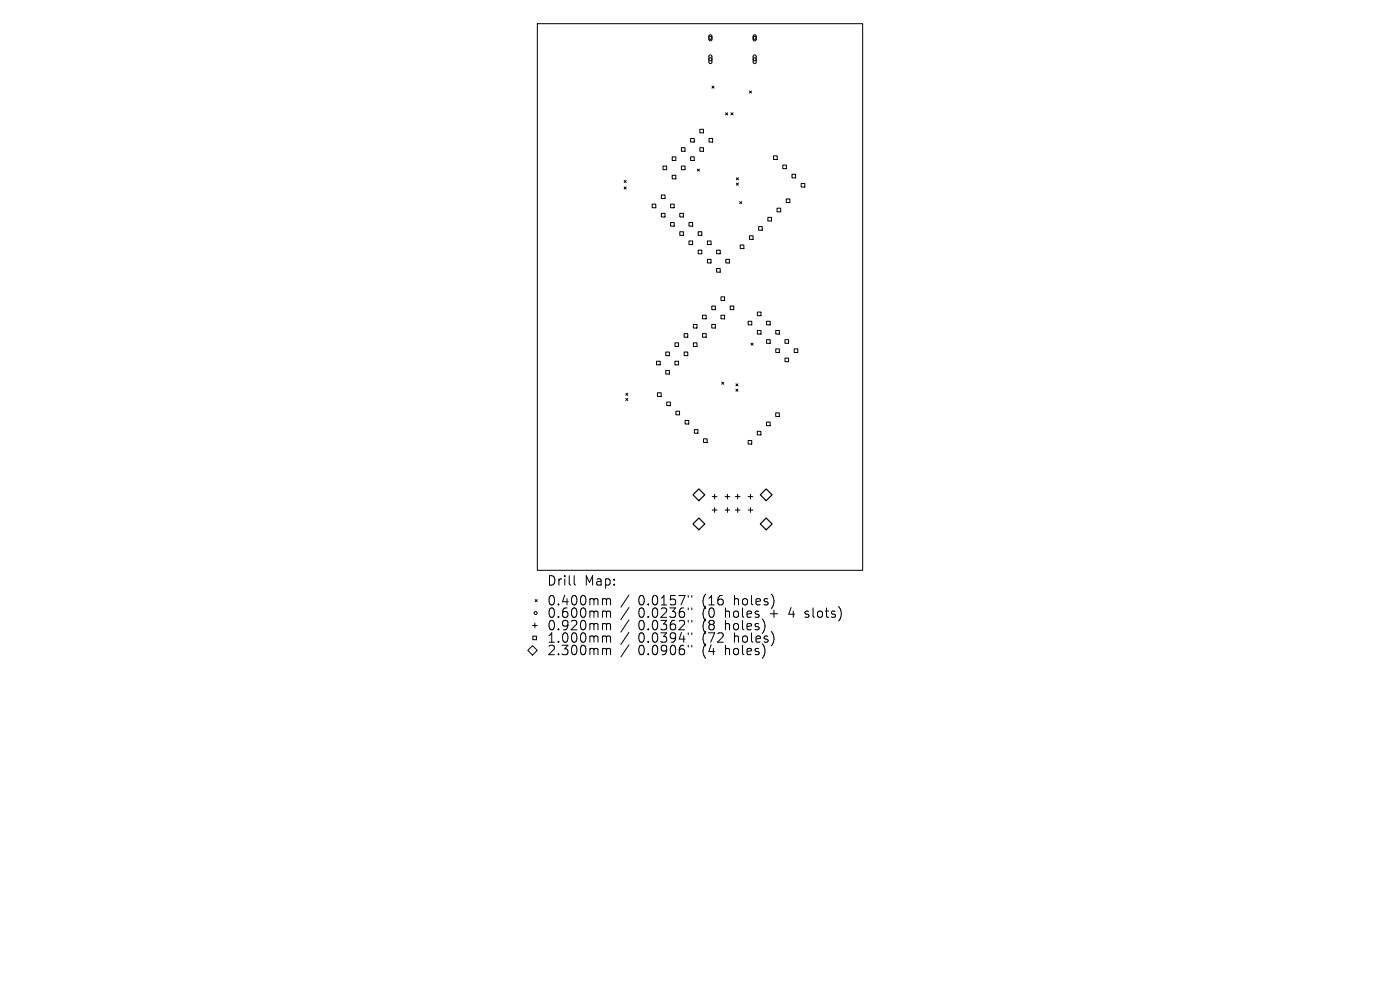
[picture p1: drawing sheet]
<svg xmlns="http://www.w3.org/2000/svg" width="297mm" height="210mm" viewBox="0 0 297 210" stroke-linecap="round" stroke-linejoin="round" font-family="sans-serif">
<defs><g id="words">
<g font-size="2.8">
<text x="116" y="124.5">Drill</text>
<text x="124" y="124.5">Map:</text>
<text x="116" y="128.7">0.400mm</text>
<text x="116" y="131.3">0.600mm</text>
<text x="135.4" y="128.7">0.0157&quot;</text>
<text x="135.4" y="131.3">0.0236&quot;</text>
<text x="149.1" y="128.7">(16</text>
<text x="149.1" y="131.3">(0</text>
<text x="154.1" y="131.3">holes</text>
<text x="156" y="128.7">holes)</text>
<text x="163.8" y="131.3">+</text>
<text x="168" y="131.3">4</text>
<text x="171.7" y="131.3">slots)</text>
<text x="116" y="134">0.920mm</text>
<text x="116" y="136.6">1.000mm</text>
<text x="135.4" y="134">0.0362&quot;</text>
<text x="135.4" y="136.6">0.0394&quot;</text>
<text x="149.1" y="134">(8</text>
<text x="149.1" y="136.6">(72</text>
<text x="154.1" y="134">holes)</text>
<text x="156" y="136.6">holes)</text>
<text x="116" y="139.3">2.300mm</text>
<text x="135.4" y="139.3">0.0906&quot;</text>
<text x="149.1" y="139.3">(4</text>
<text x="154.1" y="139.3">holes)</text>
</g>
</g></defs>
<g fill="none" stroke="#000" stroke-width=".21">
<path d="M114 5h69v116h-69zM150.5 7.5l.3-.1 .2 .2v.8l-.2 .3-.4-.3zM150.5 11.7h.3l.2 .2v1.3l-.2 .3-.4-.3zM151 18.3l.5 .4M151.5 18.3l-.5 .4M159 19.3l.4 .4M159.4 19.3l-.4 .4M159.9 7.5l.3-.1 .2 .2v.8l-.2 .3-.4-.3zM159.9 11.7h.3l.2 .2v1.3l-.2 .3-.4-.3zM132.4 38.3l.4 .4M132.4 39.7l.4 .4M132.8 38.3l-.4 .4"/>
<path d="M132.8 39.7l-.4 .4M140.7 35.2h.7v.8h-.7zM142.6 33.3h.8v.7h-.8zM142.6 37.2h.8v.7h-.8zM144.6 31.3h.7v.8h-.7zM144.6 35.2h.7v.8h-.7zM146.5 29.4h.8v.7h-.8zM146.5 33.3h.8v.7h-.8zM147.9 35.9l.5 .4M148.4 35.9l-.5 .4M148.5 27.4h.7v.8h-.7zM148.5 31.3h.7v.8h-.7z"/>
<path d="M150.4 29.4h.8v.7h-.8zM153.9 23.9l.5 .5M154.4 23.9l-.5 .5M155.1 23.9l.4 .5M155.5 23.9l-.4 .5M156.2 37.7l.5 .4M156.2 38.9l.5 .4M156.7 37.7l-.5 .4M156.7 38.9l-.5 .4M164.1 33.1h.8v.7h-.8zM166.1 35h.7v.8h-.7zM168 37h.8v.7h-.8z"/>
<path d="M170 38.9h.7v.8h-.7zM138.4 43.3h.7v.8h-.7zM140.3 41.4h.8v.7h-.8zM140.3 45.3h.8v.7h-.8zM142.3 43.3h.7v.8h-.7zM142.3 47.2h.7v.8h-.7zM144.2 45.3h.8v.7h-.8zM144.2 49.2h.8v.7h-.8zM146.2 47.2h.7v.8h-.7zM146.2 51.1h.7v.8h-.7zM148.1 49.2h.8v.7h-.8zM148.1 53.1h.8v.7h-.8z"/>
<path d="M150.1 51.1h.7v.8h-.7zM150.1 55h.7v.8h-.7zM152 53.1h.8v.7h-.8zM152 57h.8v.7h-.8zM154 55h.7v.8h-.7zM156.9 42.8l.4 .4M157 52h.8v.7h-.8zM157.3 42.8l-.4 .4M159 50h.8v.8h-.8zM160.9 48.1h.8v.7h-.8zM162.9 46.1h.8v.8h-.8zM164.8 44.2h.8v.7h-.8z"/>
<path d="M166.8 42.2h.8v.8h-.8zM139.3 76.6h.8v.8h-.8zM141.2 74.7h.8v.7h-.8zM141.2 78.6h.8v.7h-.8zM143.2 72.7h.8v.8h-.8zM143.2 76.6h.8v.8h-.8zM145.1 70.8h.8v.7h-.8zM145.1 74.7h.8v.7h-.8zM147.1 68.8h.8v.8h-.8zM147.1 72.7h.8v.8h-.8zM149 66.9h.8v.7h-.8zM149 70.8h.8v.7h-.8z"/>
<path d="M151 64.9h.8v.8h-.8zM151 68.8h.8v.8h-.8zM152.9 63h.8v.7h-.8zM152.9 66.9h.8v.7h-.8zM154.9 64.9h.8v.8h-.8zM158.7 68.1h.8v.8h-.8zM159.3 72.8l.5 .4M159.8 72.8l-.5 .4M160.7 66.2h.7v.8h-.7zM160.7 70.1h.7v.8h-.7zM162.6 68.1h.8v.8h-.8zM162.6 72.1h.8v.7h-.8z"/>
<path d="M164.6 70.1h.7v.8h-.7zM164.6 74h.7v.8h-.7zM166.5 72.1h.8v.7h-.8zM166.5 76h.8v.7h-.8zM168.5 74h.7v.8h-.7zM132.8 83.4l.4 .5M132.8 84.5l.4 .5M133.2 83.4l-.4 .5M133.2 84.5l-.4 .5M139.5 83.3h.8v.8h-.8zM141.4 85.3h.8v.7h-.8zM143.4 87.2h.8v.8h-.8z"/>
<path d="M145.3 89.2h.8v.7h-.8zM147.3 91.1h.8v.8h-.8zM149.3 93.1h.7v.8h-.7zM153.1 81.1l.4 .4M153.5 81.1l-.4 .4M156.1 81.4l.5 .5M156.1 82.6l.5 .4M156.6 81.4l-.5 .5M156.6 82.6l-.5 .4M158.7 93.4h.8v.8h-.8zM160.7 91.5h.7v.8h-.7zM162.6 89.5h.8v.8h-.8z"/>
<path d="M164.6 87.6h.7v.8h-.7zM151.1 105.3h1M151.1 108.2h1M151.6 104.8v1M151.6 107.7v1M153.8 105.3h1M153.8 108.2h1M154.3 104.8v1M154.3 107.7v1M156 105.3h1M156 108.2h1M156.5 104.8v1"/>
<path d="M156.5 107.7v1M158.7 105.3h1M158.7 108.2h1M159.2 104.8v1M159.2 107.7v1M112 138l1-1 1 1-1 1zM113 132.7h1M113 134.9h.8v.8h-.8zM113.5 132.2v1M113.5 127.2l.5 .4M114 127.2l-.5 .4M121.8 122.1v1.7l.3 .3"/>
<path d="M128.1 127h.3l.3 .3M128.1 129.6h.3l.3 .3M128.1 132.3h.3l.3 .3M128.1 134.9h.3l.3 .3M128.1 137.5h.3l.3 .3M128.7 127.3l.3-.3 .4 .1 .1 1.2M128.7 127.3v1M128.7 129.9v1.1M128.7 132.6v1M128.7 135.2v1M128.7 137.8v1.1M128.7 129.9l.3-.3 .4 .1 .1 1.3"/>
<path d="M128.7 132.6l.3-.3 .4 .1 .1 1.2M128.7 135.2l.3-.3 .4 .1 .1 1.2M128.7 137.8l.3-.3 .4 .1 .1 1.3M133.4 126.2l-1.7 2.6M133.4 128.9l-1.7 2.5M133.4 131.5l-1.7 2.6M133.4 134.1l-1.7 2.6M133.4 136.8l-1.7 2.6M146 126.3v.4M146 129v.3M146 131.6v.4M146 134.2v.4"/>
<path d="M146 136.9v.4M146.8 126.3v.4M146.8 129v.3M146.8 131.6v.4M146.8 134.2v.4M146.8 136.9v.4M170.8 130.9l.2 .1M170.9 129.7v.5"/>
<circle cx="150.7" cy="8" r=".33"/>
<circle cx="150.7" cy="12.6" r=".33"/>
<circle cx="160.1" cy="8" r=".33"/>
<circle cx="160.1" cy="12.6" r=".33"/>
<circle cx="113.6" cy="130" r=".33"/>
</g>
<path d="M147 105l1.3-1.3 1.2 1.3-1.2 1.2zM147 111.1l1.3-1.2 1.2 1.2-1.2 1.3zM161.3 105l1.2-1.3 1.3 1.3-1.3 1.2zM161.3 111.1l1.2-1.2 1.3 1.2-1.3 1.3z" fill="none" stroke="#000" stroke-width=".25"/>
<use href="#words"/>
</svg>
